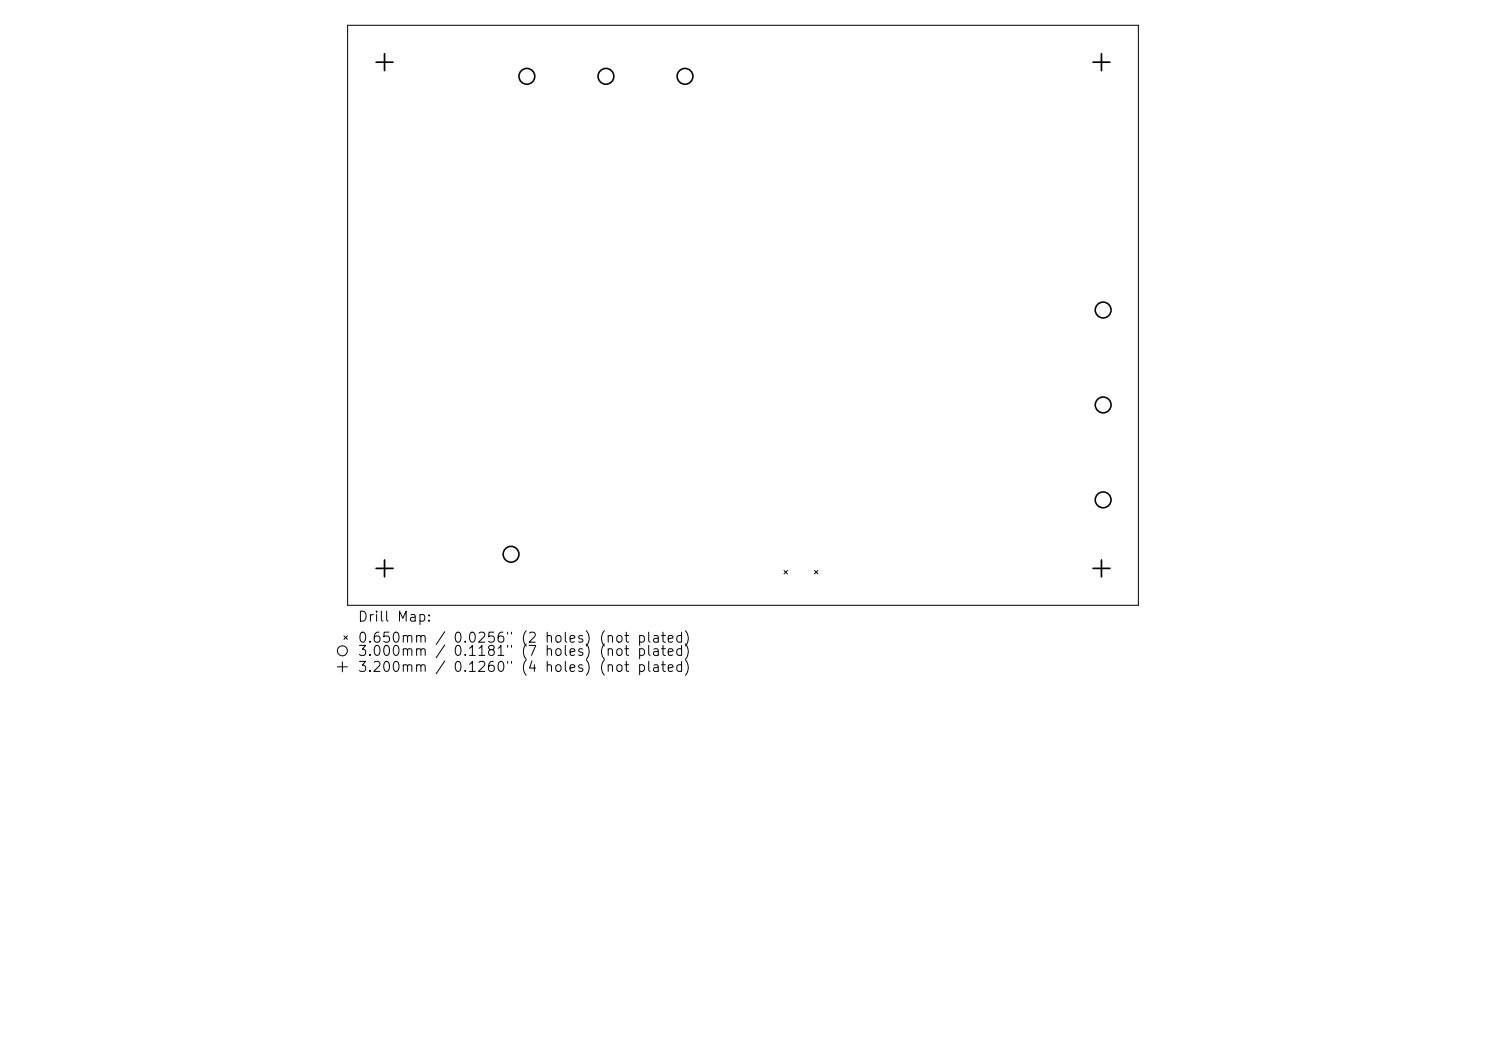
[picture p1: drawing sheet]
<svg xmlns="http://www.w3.org/2000/svg" width="297mm" height="210mm" viewBox="0 0 297 210" stroke-linecap="round" stroke-linejoin="round" font-family="sans-serif">
<defs><g id="words">
<g font-size="2">
<text x="71.4" y="124.7">Drill Map:</text>
<text x="71.4" y="128.9">0.650mm / 0.0256&quot; (2 holes) (not plated)</text>
<text x="71.4" y="131.6">3.000mm / 0.1181&quot; (7 holes) (not plated)</text>
<text x="71.4" y="134.8">3.200mm / 0.1260&quot; (4 holes) (not plated)</text>
</g>
</g></defs>
<g fill="none" stroke="#000" stroke-width=".2">
<path d="M69.5 5.1h158v115.9h-158zM156.7 114l.7 .7M157.4 114l-.7 .7M162.8 114l.7 .7M163.5 114l-.7 .7M67.4 133.2h2M68.4 132.2v2M68.7 127.1l.7 .6M69.4 127.1l-.7 .6"/>
<circle cx="68.4" cy="130" r="1"/>
</g>
<g fill="none" stroke="#000" stroke-width=".32">
<circle cx="105.3" cy="15.3" r="1.58"/>
<circle cx="121.1" cy="15.3" r="1.58"/>
<circle cx="136.9" cy="15.3" r="1.58"/>
<circle cx="220.5" cy="61.9" r="1.58"/>
<circle cx="220.5" cy="99.9" r="1.58"/>
<circle cx="220.5" cy="80.9" r="1.58"/>
<circle cx="102.1" cy="110.8" r="1.58"/>
</g>
<path d="M75.2 12.4h3.3M76.9 10.7v3.4M218.5 12.4h3.3M220.1 10.7v3.4M75.2 113.6h3.3M76.9 111.9v3.4M218.5 113.6h3.3M220.1 111.9v3.4" fill="none" stroke="#000" stroke-width=".34"/>
<use href="#words"/>
</svg>
